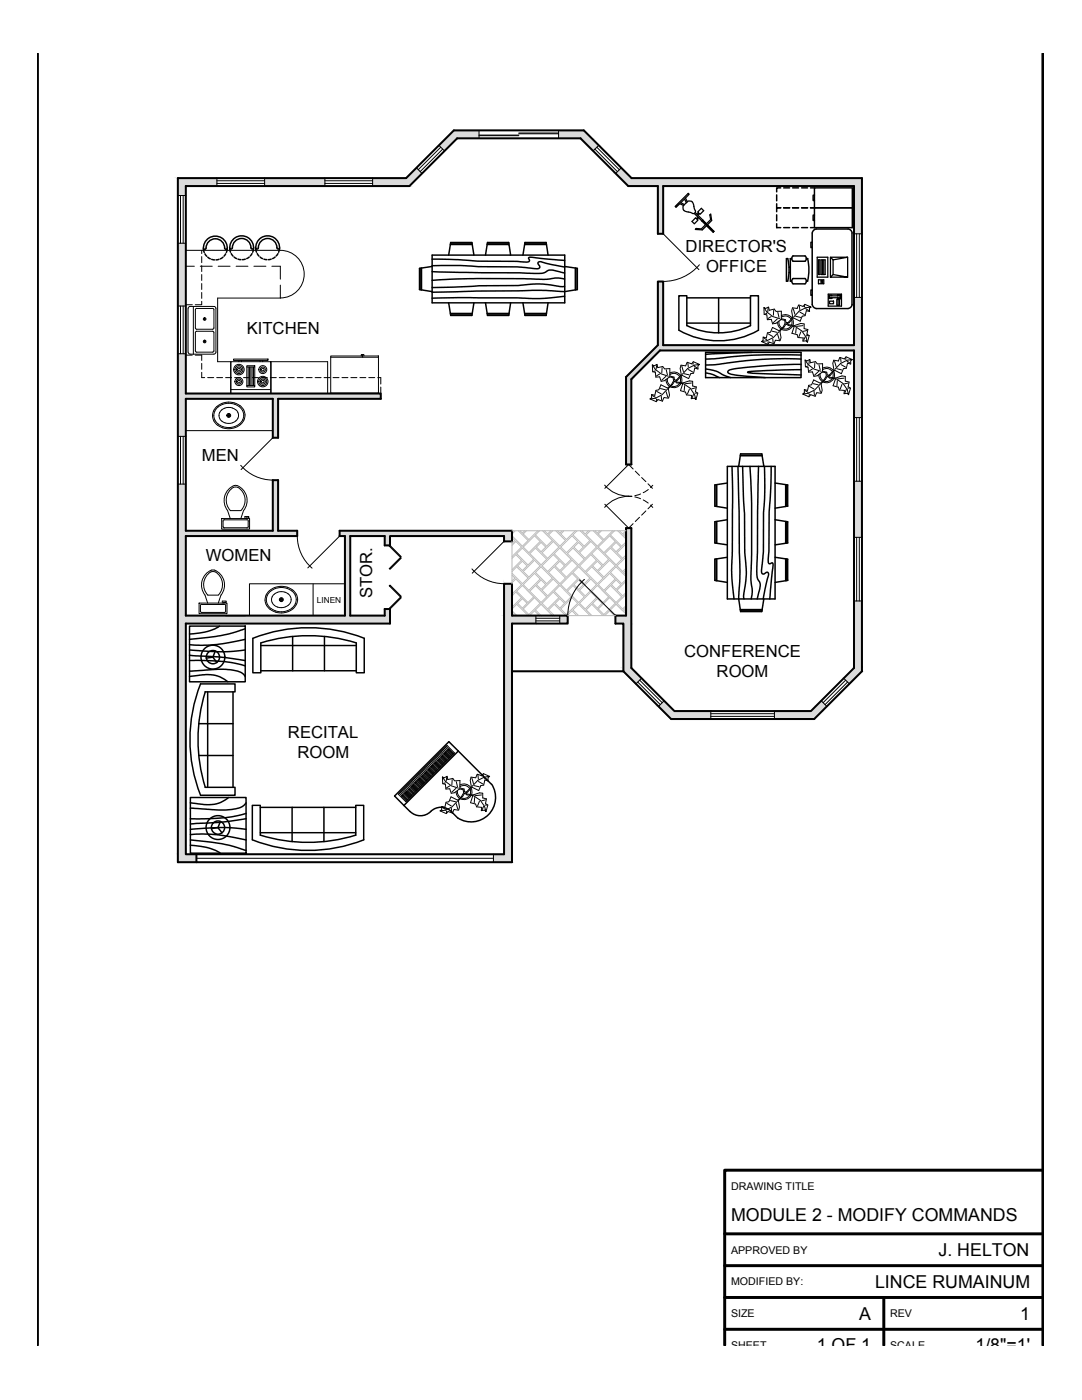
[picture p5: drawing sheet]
<svg xmlns="http://www.w3.org/2000/svg" width="216mm" height="279mm" viewBox="0 0 216 279" stroke-linecap="round" stroke-linejoin="round" font-family="sans-serif">
<defs><g id="words">
<g font-size="3.5">
<text x="145.9" y="243.7">MODULE 2 - MODIFY COMMANDS</text>
<text x="187.3" y="250.7">J. HELTON</text>
<text x="174.6" y="257">LINCE RUMAINUM</text>
<text x="171.4" y="263.4">A</text>
<text x="203.6" y="263.4">1</text>
<text x="163" y="269.7">1 OF 1</text>
<text x="194.6" y="269.7">1/8&quot;=1'</text>
</g>
<g font-size="3.3">
<text x="136.8" y="50.2">DIRECTOR'S</text>
<text x="140.9" y="54.2">OFFICE</text>
<text x="49.2" y="66.7">KITCHEN</text>
<text x="40.3" y="92">MEN</text>
<text x="41.1" y="112">WOMEN</text>
<text x="74.3" y="119.3" transform="rotate(-90 74.3 119.3)">STOR.</text>
<text x="136.5" y="131.2">CONFERENCE</text>
<text x="143" y="135.2">ROOM</text>
<text x="57.5" y="147.2">RECITAL</text>
<text x="59.4" y="151.3">ROOM</text>
</g>
<g font-size="2.1">
<text x="145.9" y="237.5">DRAWING TITLE</text>
<text x="145.9" y="250.2">APPROVED BY</text>
<text x="145.9" y="256.5">MODIFIED BY:</text>
<text x="145.9" y="262.9">SIZE</text>
<text x="177.6" y="262.9">REV</text>
<text x="145.9" y="269.2">SHEET</text>
<text x="177.6" y="269.2">SCALE</text>
</g>
<text font-size="1.7" x="63.2" y="120.4">LINEN</text>
</g></defs>
<!-- layer: walls-pattern -->
<g fill="#dbdbdb" stroke="#dbdbdb" stroke-width=".2">
<path d="M87.6 29h2.2l-1.1 1.1z"/>
<path d="M115.8 27.6h2.3l1.4 1.4z"/>
<path d="M83.1 33.5l1.1 1.1h-2.2z"/>
<path d="M124 33.5l1.1 1.1h-2.3z"/>
<path d="M125.8 135.4h2.2l-1.1 1.1z"/>
<path d="M169.7 134h2.3l-1.4 1.4z"/>
<path d="M132.5 139.9l1.1 1.1h-2.2z"/>
<path d="M163.9 139.9l1.1 1.1h-2.3z"/>
<path d="M111.5 26l6.6 1.6-1.6-1.6zM111.5 26l6.6 1.6h-6.6z"/>
<path d="M90.6 26l5 1.6v-1.6zM90.6 26l5 1.6h-6.6z"/>
<path d="M115.8 27.6l1.4 1.4h2.3zM117.2 29h2.3l-1.2 1.1z"/>
<path d="M89 27.6l.8 1.4 1.4-1.4zM89 27.6l.8 1.4h-2.2z"/>
<path d="M122.8 34.6l3.2 .9-.9-.9zM122.8 34.6l3.2 .9h-2.2z"/>
<path d="M82 34.6l1.3 .9 .9-.9zM82 34.6l1.3 .9h-2.3z"/>
<path d="M123.8 35.5l48.2 1.6v-1.6zM123.8 35.5l48.2 1.6h-46.6z"/>
<path d="M74.4 35.5l7.3 1.6 1.6-1.6zM74.4 35.5l7.3 1.6h-7.3z"/>
<path d="M52.8 35.5l12 1.6v-1.6zM52.8 35.5l12 1.6h-12z"/>
<path d="M35.5 35.5l7.8 1.6v-1.6zM35.5 35.5l7.8 1.6h-7.8z"/>
<path d="M35.5 37.1l1.6 1.9v-1.9zM35.5 37.1l1.6 1.9h-1.6z"/>
<path d="M170.4 37.1l1.6 9.6v-9.6zM170.4 37.1l1.6 9.6h-1.6z"/>
<path d="M131.3 37.1l1 9.6v-9.6zM131.3 37.1l1 9.6h-1z"/>
<path d="M35.5 48.5l1.6 12.6v-12.6zM35.5 48.5l1.6 12.6h-1.6z"/>
<path d="M170.4 59.4l1.6 9.5v-9.5zM170.4 59.4l1.6 9.5h-1.6z"/>
<path d="M131.3 56.2l1 12.7v-12.7zM131.3 56.2l1 12.7h-1z"/>
<path d="M131.3 68.9l40.7 1v-1zM131.3 68.9l40.7 1h-41.8z"/>
<path d="M130.2 69.9l-3.8 5.3 5.3-5.3zM130.2 69.9l-3.8 5.3h-1.5z"/>
<path d="M124.9 75.2l1.1 .5 .4-.5zM124.9 75.2l1.1 .5h-1.1z"/>
<path d="M35.5 70.6l1.6 7.9v-7.9zM35.5 70.6l1.6 7.9h-1.6z"/>
<path d="M35.5 78.5l40.5 1.1v-1.1zM35.5 78.5l40.5 1.1h-40.5z"/>
<path d="M170.4 69.9l1.6 13.4v-13.4zM170.4 69.9l1.6 13.4h-1.6z"/>
<path d="M35.5 79.6l1.6 7.5v-7.5zM35.5 79.6l1.6 7.5h-1.6z"/>
<path d="M54.4 79.6l1.1 7.8v-7.8zM54.4 79.6l1.1 7.8h-1.1z"/>
<path d="M124.9 75.7l1.1 17v-17zM124.9 75.7l1.1 17h-1.1z"/>
<path d="M54.4 95.8l1.1 10.1v-10.1zM54.4 95.8l1.1 10.1h-1.1z"/>
<path d="M35.5 96.6l1.6 9.3v-9.3zM35.5 96.6l1.6 9.3h-1.6z"/>
<path d="M67.8 105.9l34.4 1.1v-1.1zM67.8 105.9l34.4 1.1h-34.4z"/>
<path d="M35.5 105.9l23.8 1.1v-1.1zM35.5 105.9l23.8 1.1h-23.8z"/>
<path d="M170.4 96l1.6 11.2v-11.2zM170.4 96l1.6 11.2h-1.6z"/>
<path d="M100.6 107l1.6 1v-1zM100.6 107l1.6 1h-1.6z"/>
<path d="M76.8 107l1 1.8v-1.8zM76.8 107l1 1.8h-1z"/>
<path d="M124.9 105.4l1.1 17.5v-17.5zM124.9 105.4l1.1 17.5h-1.1z"/>
<path d="M100.6 116.5l1.6 6.4v-6.4zM100.6 116.5l1.6 6.4h-1.6z"/>
<path d="M76.8 121.5l1 1.4v-1.4zM76.8 121.5l1 1.4h-1z"/>
<path d="M68.8 107l1.1 15.9v-15.9zM68.8 107l1.1 15.9h-1.1z"/>
<path d="M35.5 107l1.6 15.9v-15.9zM35.5 107l1.6 15.9h-1.6z"/>
<path d="M122.8 122.9l3.2 1.5v-1.5zM122.8 122.9l3.2 1.5h-3.2z"/>
<path d="M111.7 122.9l1.6 1.5v-1.5zM111.7 122.9l1.6 1.5h-1.6z"/>
<path d="M100.6 122.9l6.3 1.5v-1.5zM100.6 122.9l6.3 1.5h-6.3z"/>
<path d="M35.5 122.9l42.3 1.5v-1.5zM35.5 122.9l42.3 1.5h-42.3z"/>
<path d="M170.4 119.9l1.6 13.4v-13.4zM170.4 119.9l1.6 13.4h-1.6z"/>
<path d="M124.4 124.4l1.6 8.9v-8.9zM124.4 124.4l1.6 8.9h-1.6z"/>
<path d="M170.4 133.3l1.6 .7v-.7zM169.7 134l.7-.7 1.6 .7z"/>
<path d="M124.4 133.3l2.2 .7-.6-.7zM124.4 133.3l2.2 .7h-2.2z"/>
<path d="M169.7 134l-1.3 1.4h2.2zM168.4 135.4h2.2l-1.1 1.1z"/>
<path d="M124.4 134l3.6 1.4-1.4-1.4zM124.4 134l3.6 1.4h-2.2z"/>
<path d="M162.7 141l1.4 .9 .9-.9zM162.7 141l1.4 .9h-2.3z"/>
<path d="M131.4 141l3.2 .9-1-.9zM131.4 141l3.2 .9h-2.3z"/>
<path d="M154.5 141.9l8 1.6 1.6-1.6zM154.5 141.9l8 1.6h-8z"/>
<path d="M132.3 141.9l9.5 1.6v-1.6zM132.3 141.9l9.5 1.6h-7.9z"/>
<path d="M100.6 124.4l1.6 46.1v-46.1zM100.6 124.4l1.6 46.1h-1.6z"/>
<path d="M35.5 124.4l1.6 46.1v-46.1zM35.5 124.4l1.6 46.1h-1.6z"/>
<path d="M98.5 170.5l3.7 1.6v-1.6zM98.5 170.5l3.7 1.6h-3.7z"/>
<path d="M35.5 170.5l3.7 1.6v-1.6zM35.5 170.5l3.7 1.6h-3.7z"/>
</g>
<!-- layer: WALLS -->
<path d="M35.5 35.5h45.5l9.6-9.5h25.9l9.5 9.5h46v98.5l-9.5 9.5h-28.6l-9.5-9.5v-9.6h-1.6v-1.5h2.1v-17.5h1.1v27.9l8.6 8.6h27.2l8.6-8.6v-63.4h-38.7l-5.7 5.8v17h-1.1v-17.5l6.4-6.3v-12.7h1v12.7h38.1v-31.8h-38.1v9.6h-1v-9.6h-5.9l-9.6-9.5h-24.6l-9.5 9.5h-44.6v41.4h38.9v1.1h-20.5v7.8h-1.1v-7.8h-17.3v26.3h17.3v-10.1h1.1v10.1h3.8v1.1h-22.2v15.9h31.7v-15.9h-1v-1.1h34.4v2.1h-1.6v-1h-22.8v1.8h-1v-1.8h-6.9v15.9h6.9v-1.4h1v2.9h-40.7v46.1h63.5v-54h1.6v6.4h11.1v1.5h-11.1v47.7h-66.7zM102.2 134h22.2M39.2 170.5v1.6" fill="none" stroke="#000" stroke-width=".4"/>
<!-- layer: TILE -->
<g fill="none" stroke="#bababa" stroke-width=".2">
<path d="M102.2 108.8l.7-.7 1.1 1.1-1.8 1.9M102.2 114.1l.9-1 2.3 2.3-1.2 1.1-2-2.1M102.2 116.3l.7-.7 1.1 1.1-1.8 1.9M102.2 107.3l.5 .6-.5 .5M102.2 114.8l.5 .6-.5 .5M102.2 111.4l.7-.7 1.1 1.1-1.8 1.9M102.2 118.9l.7-.7 1.1 1.1-1.8 1.9M102.2 105.9h22.7M102.2 108v8.5M102.4 105.9l-.2 .3M102.8 105.9l-.6 .7M103.1 110.5l1.1-1.1 2.3 2.2-1.1 1.1z"/>
<path d="M103.1 118l1.1-1.2 2.3 2.3-1.1 1.1zM103.3 112.9l.9-.9 1 .9-1 1zM103.4 105.9l2 2-1.2 1.1-2-2.1M103.8 105.9l.4 .5 .5-.5M104.4 109.2l2.3-2.3 1.1 1.2-2.3 2.2zM104.4 116.7l2.3-2.3 1.1 1.2-2.3 2.2zM105 105.9l-.6 .7 1.1 1.1 1.8-1.8M105.7 110.5l1.1-1.1 2.3 2.2-1.1 1.1zM106.7 111.8l1.1 1.1-2.3 2.3-1.1-1.1zM106.7 119.3l1.1 1.1-2.3 2.2-1.1-1.1zM106.8 116.8l2.3 2.3-1.1 1.1-2.3-2.2zM106.8 114.2l1.2-1.1 2.2 2.3-1.1 1.1z"/>
<path d="M107 109.2l1-.9 .9 .9-.9 .9zM107.7 105.9l-.9 .9 2.3 2.2 1.1-1.1-1.9-2M108 115.7l.9 1-.9 .9-1-.9zM108.2 110.3l2.2-2.2 1.1 1.1-2.2 2.2zM108.2 117.8l2.2-2.2 1.1 1.1-2.2 2.2zM108.2 112.9l2.2-2.2 1.1 1.1-2.2 2.3zM108.6 105.9l.7 .7 .6-.7M109.5 114.2l1.1-1.1 2.2 2.3-1.1 1.1zM110.3 105.9l-.8 .9 2.2 2.2 1.1-1.1-1.9-2M110.4 118.2l1.1 1.1-2.2 2.2-1.1-1.1zM110.6 110.5l1.1-1.1 2.3 2.2-1.2 1.1zM110.8 112.9l.9-.9 .9 .9-.9 1z"/>
<path d="M111.3 105.9l.4 .5 .5-.5M111.7 116.8l2.3 2.3-1.2 1.1-2.2-2.2zM111.9 109.2l2.2-2.3 1.2 1.2-2.3 2.2zM111.9 116.7l2.2-2.3 1.2 1.2-2.3 2.2zM112.5 105.9l-.6 .7 1.1 1.1 1.8-1.8M113.2 110.5l1.1-1.1 2.3 2.2-1.1 1.1zM114.1 111.8l1.2 1.1-2.3 2.3-1.1-1.1zM114.3 116.8l2.3 2.3-1.1 1.1-2.3-2.2zM114.3 114.2l1.2-1.1 2.2 2.3-1.1 1.1zM114.5 109.2l1-.9 .9 .9-.9 .9zM115.2 105.9l-.9 .9 2.3 2.2 1.1-1.1-1.9-2M115.5 115.7l.9 1-.9 .9-1-.9z"/>
<path d="M115.6 110.3l2.3-2.2 1.1 1.1-2.2 2.2zM115.6 117.8l2.3-2.2 1.1 1.1-2.2 2.2zM116.1 105.9l.7 .7 .6-.7M117 114.2l1.1-1.1 2.2 2.3-1.1 1.1zM117.8 105.9l-.8 .9 2.2 2.2 1.1-1.1-1.9-2M117.9 110.7l1.1 1.1-2.2 2.3-1.2-1.2zM117.9 118.2l1.1 1.1-2.2 2.2-1.2-1.1zM118.1 110.5l1.1-1.1 2.2 2.2-1.1 1.1zM118.3 112.9l.9-.9 .9 .9-.9 1zM118.7 105.9l.5 .5 .4-.5M119.2 116.8l2.2 2.3-1.1 1.1-2.2-2.2zM119.4 114.1l2.2-2.3 1.2 1.1-2.3 2.3z"/>
<path d="M119.4 109.2l2.2-2.3 1.2 1.2-2.3 2.2zM119.4 116.7l2.2-2.3 1.2 1.2-2.3 2.2zM120 105.9l-.6 .7 1.1 1.1 1.8-1.8M120.7 110.5l1.1-1.1 2.3 2.2-1.2 1.1zM121.8 116.8l2.3 2.3-1.2 1.1-2.2-2.2zM122 109.2l.9-.9 1 .9-1 .9zM122.6 105.9l-.8 .9 2.3 2.2 .8-.9M122.9 115.7l1 1-1 .9-.9-.9zM123.2 105.9l1.7 1.7M123.6 105.9l.6 .7 .7-.7M124.9 108.5l-1.8 1.8 1.1 1.1 .7-.6M124.9 116l-1.8 1.8 1.1 1.1 .7-.7"/>
<path d="M124.9 115.1l-2-2-1.1 1.1 2.3 2.3 .8-.9M124.9 106.3l-.5 .5 .5 .4M124.9 113.8l-.5 .4 .5 .5M124.9 111.2l-1.8 1.7 1.1 1.2 .7-.7M124.9 118.6l-1.8 1.8 1.1 1.1 .7-.6M102.2 121.5l.9-.9 2.2 2.3M102.2 122.3l.5 .6M102.2 121.9l.9 1M103.3 120.4l.9-.9 1 .9-1 1zM105.7 122.9l1-1 .9 1M108 122.9l-1.2-1.2 1.2-1.1 2.2 2.3M110.6 122.9l-1.1-1.2 1.1-1.1 2.2 2.3"/>
<path d="M110.8 120.4l.9-.9 .9 .9-.9 1zM111.9 121.5l2.2-2.2 1.2 1.1-2.3 2.2zM113.2 122.9l.9-1 1 1M113.3 122.9h9.5M115.5 122.9l-1.2-1.2 1.2-1.1 2.2 2.3M118.1 122.9l-1.1-1.2 1.1-1.1 2.2 2.3M118.3 120.4l.9-.9 .9 .9-.9 1zM119.4 121.5l2.2-2.2 1.2 1.1-2.3 2.2zM120.7 122.9l.9-1 1 1M124.9 121.2l-.5 .5 .5 .5M124.9 122.6l-2-2-1.1 1.1 1.2 1.2"/>
</g>
<!-- layer: WINDOWS -->
<g fill="none" stroke="#000" stroke-width=".2">
<path d="M35.5 39h1.6M36 39v9.5M36.5 39v9.5M43.3 36.1h9.5M43.3 36.6h9.5M43.3 35.5v1.6M52.8 35.5v1.6M64.8 36.1h9.6M64.8 36.6h9.6M64.8 35.5v1.6M74.4 35.5v1.6M83.1 33.5l1.1 1.1"/>
<path d="M87.6 29l1.1 1.1M87.9 29.4l-4.4 4.5M88.3 29.8l-4.5 4.5M118.7 29.8l4.5 4.5M119.1 29.4l4.5 4.5M119.5 29l-1.2 1.1M124 33.5l-1.2 1.1M35.5 48.5h1.6M170.4 59.4h1.6M170.4 46.7h1.6M170.9 46.7v12.7M171.5 46.7v12.7"/>
<path d="M35.5 70.6h1.6M35.5 61.1h1.6M36 61.1v9.5M36.5 61.1v9.5M35.5 87.1h1.6M35.5 96.6h1.6M36 87.1v9.5M36.5 87.1v9.5M170.4 96h1.6M170.4 83.3h1.6M170.9 83.3v12.7M171.5 83.3v12.7"/>
<path d="M170.4 107.2h1.6M170.4 119.9h1.6M170.9 107.2v12.7M171.5 107.2v12.7M106.9 123.9h4.8M106.9 123.4h4.8M106.9 122.9v1.5M111.7 122.9v1.5M127.3 136.1l4.5 4.5M127.6 135.7l4.5 4.5M128 135.4l-1.1 1.1M132.5 139.9l-1.1 1.1"/>
<path d="M163.9 139.9l1.1 1.1M168.4 135.4l1.1 1.1M168.7 135.7l-4.5 4.5M169.1 136.1l-4.5 4.5M141.8 142.4h12.7M141.8 143h12.7M141.8 141.9v1.6M154.5 141.9v1.6M39.2 171.3h59.3M98.5 170.5v1.6"/>
</g>
<!-- layer: FURNITURE -->
<g fill="none" stroke="#000" stroke-width=".3">
<path d="M155 38.9v1.2M155.8 37.5h-.8v.8M156.4 37.5h1.2M158.2 37.5h1.1M159.9 37.5h1.2M161.7 37.5h.8M162.5 39h-.2v1h.2M40.6 49.5l.1 .2 .4-.1a1.89 1.89 0 0 1 1.9-1.9 1.89 1.89 0 0 1 1.9 1.9l.3 .1 .2-.2M40.8 50.4a2.37 2.37 0 0 1 2.2-3.3 2.37 2.37 0 0 1 2.2 3.3M40.9 50.7l.3 .4M41.5 51.3l.5 .4M42.2 51.8l.6 .1"/>
<path d="M43.7 51.8l-.6 .1M44.5 51.3l-.5 .4M45 50.7l-.3 .4M45.8 49.7l.2 .6M45.8 49.4l.2 .3 .3-.1a1.89 1.89 0 0 1 1.9-2 1.89 1.89 0 0 1 1.9 2l.4 .1 .1-.3M45.9 49.7a2.38 2.38 0 0 1 2.3-2.6 2.38 2.38 0 0 1 2.4 2.6M46.1 50.6l.4 .5M46.7 51.3l.5 .3M47.5 51.7l.6 .1M49 51.7l-.6 .1M49.7 51.3l-.5 .3M50.3 50.6l-.4 .5"/>
<path d="M50.6 49.7l-.2 .6M51 49.7l.2 .6M51 49.4l.2 .3 .3-.1a1.89 1.89 0 0 1 1.9-2 1.89 1.89 0 0 1 1.9 2l.4 .1 .1-.3M51 49.7a2.38 2.38 0 0 1 2.4-2.6 2.38 2.38 0 0 1 2.4 2.6M51.3 50.6l.4 .5M51.9 51.3l.5 .3M52.7 51.7l.5 .1M54.1 51.7l-.6 .1M54.9 51.3l-.5 .3M55.5 50.6l-.4 .5M55.8 49.7l-.2 .6M83.7 53.6l.3-.1v4.3h-.3z"/>
<path d="M86.2 54.2l19 .3a7.2 7.2 0 0 0 3.7-.2 1.85 1.85 0 0 1 2.1-.2l1.7 .4M86.2 53h5.7l3.5 .2 7.9 .1 1.8 .1a4.6 4.6 0 0 0 2.5 .1 .83 .83 0 0 0-.3-1 .62 .62 0 0 1 1.1-.1l4.3 .9M86.2 51.7l5.3 .1 3.8 .3 7.9 .1 1.8 .1a.42 .42 0 0 0 .5 0 .42 .42 0 0 0 .1-.5 .28 .28 0 0 1-.1-.4 .28 .28 0 0 1 .4-.1l6.8 .7M86.2 50.9h26.5v9.5h-26.5zM86.2 53.2l-2.1 .3v4.4l2.1 .3M89.5 50.9l.4-2.1h4.3l.4 2.1M89.9 48.4h4.3v.3h-4.3zM96.9 50.9l.3-2.1h4.4l.3 2.1M97.3 48.4h4.2l.1 .3h-4.4zM104.3 50.9l.4-2.1h4.3l.4 2.1M104.7 48.4h4.3v.3h-4.3zM112.7 59.1a39.5 39.5 0 0 1-9.5 .3l-17 .1"/>
<path d="M112.7 53.2l2.1 .3v4.4l-2.1 .3-6.3-.3-20.2 .4M112.7 57.1l-.8 .1-2.5-.4-2.5-.1-3.5 .3h-7.8l-9.4 .4M112.7 55.7l-1.2-.2h-1.1a18.1 18.1 0 0 1-5.5 .1h-11.2l-7.5 .4M114.9 53.5l.3 .1v4.2h-.3zM137 59.4h12.7M143.4 59.4v7M155 40.7v.8h.8h-.8v.8M155 42.9v1.2M155 44.6v.8h.8M156.4 41.5h1.2M156.4 45.4h1.2M157.2 51.6h-.3v4.5h.3"/>
<path d="M157.2 51.6l.2 1.9-.2 2.6M157.4 54.4h.3M157.4 53.3h.3M158 51.6h-.3v4.5h.3M158.2 41.5h1.1M158.2 45.4h1.1M158.2 51.1h2.4l.3 .3v.4l-.3 .3h-2.4l-.2-.5zM158.2 56.6h2.4M158.2 56.6l-.2-.5 .2-.5h2.4l.3 .5-.3 .5M159.9 41.5h1.2M159.9 45.4h1.2M160.9 56.1h.3"/>
<path d="M160.9 51.6h.3M161.1 51.6l.3 1.9-.3 2.6M161.7 41.5h8.4h-7.6v3.9M162.1 57.9h-.3v1h.3M162.1 48.4h-.3v1h.3M162.5 41.5v-4h7.6v7.9h-8.4M162.5 42.9h-.2v1.1h.2M169.2 45.7h-6.3a.94 .94 0 0 0-.8 .8v14.3M169.2 45.7a.94 .94 0 0 1 .8 .8M170 46.5v14.3M89.5 60.4l.4 2.2h4.3l.4-2.2M89.9 62.7h4.3v.3h-4.3z"/>
<path d="M96.9 60.4l.3 2.2h4.4l.3-2.2M97.2 62.7h4.4l-.1 .3h-4.2zM104.3 60.4l.4 2.2h4.3l.4-2.2M104.7 62.7h4.3v.3h-4.3zM135.5 65.9a15.9 15.9 0 0 0 15.8 0v-6.9h-1.6v6a14.7 14.7 0 0 1-12.6 0l-.1-6h-1.5v6.9M137 64.5h12.7M140.8 70.3h19v5.1h-19zM140.8 73.6a7.8 7.8 0 0 1 3.8 1.4l1.2 .4M140.8 74.4l1.5 .4 1.3 .6M150 70.3l-9.2 .4M159.8 70.9a93.6 93.6 0 0 0-14.2 .4l-4.8 .4M159.8 71.7a98.3 98.3 0 0 0-17.7 1.1h-1.3"/>
<path d="M159.8 73.8l-6.6 .1-4 .4 1 .2 9.6 .3M159.8 72.7a68.9 68.9 0 0 0-14.2 1.1 .4 .4 0 0 0-.4 .5 .4 .4 0 0 0 .5 .3l1.7 .3 5.3 .5M162.1 60.8a.94 .94 0 0 0 .8 .8h6.3M170 60.8a.94 .94 0 0 1-.8 .8M142.6 96.8l.3-.1v4.4l-.3-.1zM145.1 93.1h9.6v26.4h-9.6zM145.1 96.4l-2.1 .3v4.4l2.1 .3M146.1 93.1l.1 5-.1 12.8a34.1 34.1 0 0 0 .4 8.6M147.2 93.1l.5 20.6-.3 5.8 .3 2.2h4.4l.3-2.2M147.4 93.1l.3-2.1h4.4l.3 2.1M147.8 90.6h4.2l.1 .2h-4.4zM148.2 93.1l.4 9.3v7.8l.2 2.3a29.8 29.8 0 0 1-.4 6.7l.1 .3"/>
<path d="M149.6 93.1l.4 7.5-.1 12.5a19.7 19.7 0 0 0 .2 4.9l-.2 1.5M151.4 93.1l-.3 19a8.9 8.9 0 0 0 .1 3.6 2.05 2.05 0 0 1 .3 2.4l-.4 1.4M152.5 93.1l.1 4.6-.2 4.6-.1 7.8-.1 1.9a4.5 4.5 0 0 0-.1 2.5 .75 .75 0 0 0 .9-.3 .51 .51 0 0 1 .4 .4 .51 .51 0 0 1-.1 .5l-1 4.4M153.9 93.1l-.1 3.5-.3 5.6-.1 7.8-.1 2a.42 .42 0 0 0 .2 .5 .42 .42 0 0 0 .5-.2 .67 .67 0 0 1 .2 1l-.6 6.2M154.7 96.4l2.1 .3v4.4l-2.1 .3M156.9 96.7l.3 .1v4.2l-.3 .1zM142.6 104.1h.3v4.3h-.3zM142.6 111.6h.3v4.3l-.3-.1zM145.1 103.7l-2.1 .4v4.3l2.1 .3M145.1 111.2l-2.1 .3v4.4l2.1 .3M154.7 103.7l2.1 .4v4.3l-2.1 .3M154.7 111.2l2.1 .3v4.4l-2.1 .3"/>
<path d="M156.9 104.1h.3v4.3h-.3zM156.9 111.6h.3v4.2l-.3 .1zM37.8 135l1.2-.1a7.3 7.3 0 0 1 6.5 1.2M37.8 125h11.1v11.1h-11.1zM37.8 130.8l2.6 .1a53 53 0 0 1 8.5 .9M37.8 129.7a42.8 42.8 0 0 0 11.1 0M37.8 131.8h1.9a35.2 35.2 0 0 1 9.2 1.1M37.8 133.9l2.5-.1a17.9 17.9 0 0 1 7.7 .3l.9 .9M40.9 138.1h6v-1.6h-6.9a30.2 30.2 0 0 0 0 22.2M41 138.1a32.1 32.1 0 0 0 0 19M41.4 138.1v19M42.5 131.2l.8 1"/>
<path d="M43 129.9l-.5 1.3-1.3 .1M43.8 125l-.5 .3a10.2 10.2 0 0 1-4 1.1l-1.5 .1M46.5 138.1v19M48.9 127.6a34.4 34.4 0 0 1-7.8 1.2l-3.3-.1M48.9 125.5l-1.2 .4a27.9 27.9 0 0 1-7.2 1.4l-2.7 .3M50.5 127.4v6.9h1.5l.1-6a31.9 31.9 0 0 1 19 0v6h1.6v-6.9a30.2 30.2 0 0 0-22.2 0M52 128.8h19.1M52 133.9h19.1M58.4 127v6.9M64.7 127v6.9M152.1 121.8h-4.4l.1 .3h4.2l.1-.3M38 159.2h11.1v11.1h-11.1z"/>
<path d="M39.7 150.8h6.8M39.7 144.4h6.8M40.9 157.1h6v1.6h-6.9M45.6 159.2a6.9 6.9 0 0 1-6.1 1.2l-1.5-.2M91.5 149.9l-1.9-1.9-10.9 10.9 1.9 1.8M91.5 149.9l-10.9 10.8M91.5 149.9l6.6 6.6M98.1 156.5a4.9 4.9 0 0 1-.6 6.1 4.9 4.9 0 0 1-6.1 .7M38 165.5a42.8 42.8 0 0 1 11.1 0M38 166.6l2.5-.2a33.8 33.8 0 0 1 7.4 1l1.2 .2M38 167.6l1.4 .2a35.5 35.5 0 0 1 7.7 1.3l2 .6M38 168.7a13.6 13.6 0 0 1 5 1l1 .6"/>
<path d="M43.5 165.2l.8 1M44 163.9l-.5 1.3-1.3 .2M49.1 163.4a79.2 79.2 0 0 1-10.4 1l-.7 .1M49.1 162.3a37.5 37.5 0 0 1-10.2 1.1h-.9M49.1 160.2a3.7 3.7 0 0 1-3.1 1.4l-2.4 .1-5.6-.4M51.9 166.7v-6h-1.6l.1 6.9a30.2 30.2 0 0 0 22.2 0v-6.9h-1.6v6M51.9 166.2h19.1M51.9 161.1h19.1M51.9 166.7a32.1 32.1 0 0 0 19.1 0M58.3 161.1v6.9M64.6 161.1v6.9M80.6 160.7l1.2 1.3"/>
<path d="M81.8 161.9a2.91 2.91 0 0 0 4.1 0M85.9 162a2.91 2.91 0 0 1 4.2 .1M90 162l1.3 1.3"/>
<circle cx="42.5" cy="131.1" r="2.38"/>
<circle cx="42.5" cy="131.1" r="1.32"/>
<circle cx="43.5" cy="165.2" r="2.38"/>
<circle cx="43.5" cy="165.2" r="1.32"/>
</g>
<g fill="none" stroke="#000" stroke-width=".2">
<path d="M79.7 158.3l.5 .6M79.9 158.1l.5 .6M80 157.9l1.5 1.5M80 157.9l-.1 .2M80.2 157.7l-.2 .2M80.2 158.9l1 .9M80.2 157.7l.6 .6M80.2 158.9l.9 1M80.4 158.7l.9 1M80.4 157.6l.6 .5M80.4 157.6l-.2 .1M80.4 158.7l1 .9"/>
<path d="M80.6 157.4l.5 .5M80.7 158.4l.1-.1 1 .9M80.7 158.4l1 .9M80.8 157.2l1.5 1.5M81 157l-.6 .6M81 158.1l1 .9M81 157l.5 .6M81 158.1l.9 1M81.1 157.9l.9 1M81.1 156.8l.6 .6M81.1 156.8l-.1 .2M81.1 157.9l1 .9"/>
<path d="M81.3 156.6l-.2 .2M81.3 156.6l1.5 1.5M81.5 157.6l.9 .9M81.5 156.4l.6 .6M81.5 156.4l-.2 .2M81.5 157.6l1 .9M81.7 156.3l.6 .5M81.9 156.1l.6 .5M82.1 155.9l-.6 .5M82.1 157l1 .9M82.1 155.9l1.5 1.5M82.1 157l.9 1"/>
<path d="M82.3 156.8l.9 1M82.3 155.7l.5 .6M82.3 155.7l-.2 .2M82.3 156.8l1 .9M82.5 155.5l-.2 .2M82.5 155.5l.5 .6M82.5 156.6l1 .9M82.5 156.6l.8 1M82.6 155.3l1.6 1.5M82.6 155.3l-.1 .2M82.7 158.3l-.9-1-.1 .1 .9 1M82.8 155.1l.6 .6"/>
<path d="M82.9 156.2l-.1 .1 .9 .9M82.9 156.2l.9 .9M83 156.1l.1-.1 .9 1M83 156.1l.9 .9M83 154.9l.6 .6M83.2 154.8l.6 .5M83.4 154.6l-.8 .7M83.4 155.7l1 .9M83.4 154.6l1.5 1.5M83.4 155.7l.9 1M83.6 154.4l.6 .5M83.6 154.4l-.2 .2"/>
<path d="M83.6 155.5l1 .9M83.6 155.5l.9 1M83.8 155.3l.9 1M83.8 154.2l.5 .6M83.8 154.2l-.2 .2M83.8 155.3l1 .9M84 154l1.5 1.5M84.2 153.8l.5 .6M84.3 154.8l1 .8M84.3 153.6l.6 .6M84.3 154.8l.9 .9M84.5 153.4l-.7 .8"/>
<path d="M84.5 153.4l.6 .6M84.7 153.3l1.5 1.5M84.7 153.3l-.2 .1M84.7 154.4l1 .9M84.7 154.4l.9 1M84.9 153.1l-.2 .2M84.9 154.2l.9 1M84.9 153.1l.6 .5M84.9 154.2l1 .9M85.1 154l.9 1M85.1 152.9l.6 .5M85.1 152.9l-.2 .2"/>
<path d="M85.1 154l1 .9M85.1 155.8l-.9-.9-.1 .1 .9 .9M85.3 152.7l1.5 1.5M85.5 152.5l.5 .6M85.7 152.3l-.6 .6M85.7 153.4l.9 .9M85.7 152.3l.5 .6M85.7 153.4l.8 1M85.8 152.1l.6 .6M85.8 152.1l-.1 .2M86 151.9l-.2 .2M86 153.1l1 .9"/>
<path d="M86 151.9l1.5 1.5M86 153.1l.9 1M86.2 152.9l.9 1M86.2 151.8l.6 .5M86.2 151.8l-.2 .1M86.2 152.9l1 .9M86.4 151.6l.5 .5M86.4 154.5l-.9-.9-.1 .1 1 .9M86.6 151.4l1.5 1.5M86.8 151.2l-.6 .6M86.8 152.3l.9 .9M86.8 151.2l.5 .6"/>
<path d="M86.8 152.3l.9 1M86.9 152.1l.9 1M86.9 151l.6 .6M86.9 151l-.1 .2M86.9 152.1l1 .9M87.1 150.8l-.2 .2M87.1 150.8l.6 .6M87.3 151.8l.9 .9M87.3 150.7l1.5 1.4M87.3 150.7l-.2 .1M87.3 151.8l1 .9M87.4 153.6l-1-.9 .9 1"/>
<path d="M87.5 150.5l.6 .5M87.7 150.3l.6 .5M87.9 150.1l-.6 .6M87.9 150.1l1.5 1.5M88.1 151l.9 1M88.1 149.9l.5 .6M88.1 149.9l-.2 .2M88.1 151l1 .9M88.3 149.7l-.2 .2M88.3 149.7l.5 .6M88.3 150.8l1 .9M88.3 150.8l.8 1"/>
<path d="M88.4 149.5l.8-.7 1.5 1.5-9.7 9.7-1.5-1.5 .4-.4M88.4 149.5l-.1 .2M88.4 149.5l.6 .6M88.5 152.5l-.9-1-.1 .1 .9 1M88.6 149.3l1.5 1.5M88.7 152.3l-1-1v.1l.9 1M88.8 149.1l.6 .6M89 149l.6 .5M89 150.1l1 .9M89 150.1l.9 1M89.4 149.7l1 .9M89.4 149.7l.9 1"/>
<path d="M89.6 149.5l1 .9M89.6 149.5l.9 1M89.6 151.3l-.9-.9-.1 .1 .9 .9M89.8 151.2l-.9-1-.1 .1 .9 .9"/>
</g>
<!-- layer: eqiupment -->
<g fill="none" stroke="#000" stroke-width=".25">
<path d="M136.4 41a.81 .81 0 0 0 .1 1M137 40.5l-.4-.8-.8 .8 .8 .3M137.1 40.2a.86 .86 0 0 1 1 .1 .86 .86 0 0 1 .3 .9M137.2 40.3l-.4-.8 .7-.7-.2-.2-2.6 2.6 .2 .2 .8-.8 .7 .4M137.2 40.3l-.8 .7M138.5 41.2l.3 1-.1 .3a.52 .52 0 0 1-.8 0l-1.4-.5M138.5 42.6l1.6 1.5M138.7 42.4l2.3 2.3M138.9 45.6l1 .1 1.9-1.9-.2-.9 .2-.2 .2 1.3-.8 .9-1.1 1-1.4-.1zM139.1 42.8l.3-.3 .1 .1-.3 .3M139.3 43.4l-.3 .2M139.4 42.5l-.2-.2 .7-.7 .5 .4-.7 .8-.2-.2"/>
<path d="M139.4 43.4l-.3 .3-.3-.3-.7 .8 .4 .5 .8-.8-.2-.2M140.1 44.1l.7 .8M140.1 44.1l.7 .7M140.1 44l.8 .8M140.2 44l.7 .7M140.2 43.9l-.1 .2M141 45l1.3 1.3M141.1 44.9l1.3 1.4M141.1 44.9l1.3 1.3M141.2 44.9l1.3 1.3-.2 .1-1.3-1.3M163.1 51.3h2.1v4h-2.1zM163.3 51.9h.3v2.9h-.3z"/>
<path d="M163.3 55.8h1.1v.8h-1.1zM163.8 51.9h.8v2.9h-.8zM163.8 56h.3v.5h-.3zM163.8 56.2h.3M164.1 51.9v2.9M164.4 51.9v2.9M165.3 58.7h2.6v2.4h-2.6zM165.5 59h2.1v.4h-2.1zM165.7 51.3h3.4l-2.9 .6zM165.7 51.3v4M166 59v-.1h-.6v.7h.6v-.2M166.2 54.8l2.9 .5h-3.4z"/>
<path d="M166.2 51.9v2.9M167 59.8h.5v1.1h-.5zM167.1 59.4v.2h.7M167.2 59v-.1h.6v.7h-.6v-.2M167.2 59.8v1.1M167.8 58.8h-.7v.2M169.1 51.3v4M165.5 60.1h.8v.5h-.8zM45 122.9h4"/>
</g>
<!-- layer: PLUMBING -->
<g fill="none" stroke="#000" stroke-width=".2">
<path d="M42.7 84a3.5 3.5 0 0 0 3.3 1.5 3.5 3.5 0 0 0 2.8-2.2 2.84 2.84 0 0 0-3.2-3 2.81 2.81 0 0 0-3 3.5l.1 .2M43.3 81.4a3.3 3.3 0 0 1 5.2 .8 2.7 2.7 0 0 1-3.4 3.1 2.35 2.35 0 0 1-2.2-1.4 2.35 2.35 0 0 1 .4-2.5zM43.8 82.3a1.43 1.43 0 0 0 .5 1.8M45.4 82.9h.5M45.6 82.7v.5M46.4 81.4l.8 .5 .3 .4M46.4 81.4a2.16 2.16 0 0 0-2.6 .9M46.7 96.9a3.2 3.2 0 0 0-1.3 5M46.7 96.9h.6M47.3 96.9a3.2 3.2 0 0 1 1.3 5l-.5 1.6M47.4 82.3l.2 .6-.1 .6M47.5 83.5a2.16 2.16 0 0 1-3.2 .6"/>
<path d="M42.1 114.1a3 3 0 0 0-.6 4.7h2.1a2.89 2.89 0 0 0-.9-4.7h-.6M42.2 113.8a3.2 3.2 0 0 0-1.3 5l.5 1.6M42.2 113.8h.6M42.8 113.8a3.2 3.2 0 0 1 1.3 5l-.5 1.6M44.2 103.5h5.6v2.1h-5.6zM44.8 103.7h4.5M44.8 103.7l-.2 .1-.1 .2v1.2l.3 .2M45.4 101.9l.5 1.6M45.9 101.9h2.2M46 101.9a2.9 2.9 0 0 1 .9-4.7 2.56 2.56 0 0 1 1.9 3.3l-.7 1.4M48.9 103.5v-.4h.7v.3h-.5v.1M49.3 103.7l.2 .2v1.3l-.1 .1h-4.6"/>
<path d="M53.6 118.1a3.5 3.5 0 0 1 5.7 1 3 3 0 0 1-3.7 3.2 2.62 2.62 0 0 1-2.4-3.8zM54 118a2.13 2.13 0 0 0 0 3.4M54 118a3.3 3.3 0 0 1 4.9 .7M54.3 119.1a1.78 1.78 0 0 0 .6 1.9 1.78 1.78 0 0 0 2 .1l.6-.3 .5-.6M55.3 118.2a1.81 1.81 0 0 1 2 .2 1.81 1.81 0 0 1 .7 1.9M55.4 118.2l-.7 .4-.4 .5M55.9 119.7h.5M56.1 119.4v.6M58.9 118.7a2.54 2.54 0 0 1-2.7 3.4l-1.2-.2M39.7 120.4h5.6v2.1h-5.6zM44.4 120.4v-.4h.7v.2h-.5v.2M45 120.9v1"/>
<path d="M45 120.9l-.1-.3h-4.6l-.2 .1-.1 .2v1.2l.2 .1h4.6l.2-.3M54.1 121.4l.9 .5"/>
<circle cx="45.6" cy="82.9" r=".26"/>
<circle cx="45.6" cy="82.9" r=".39"/>
<circle cx="56.1" cy="119.7" r=".26"/>
<circle cx="56.1" cy="119.7" r=".39"/>
</g>
<!-- layer: base cabinets -->
<g fill="none" stroke="#000" stroke-width=".2">
<path d="M37.1 50h18.8M37.1 53.1h1.7M40 53.1h2.3M43.5 53.1h2.4M47.1 53.1h2.4M50.7 53.1h2.4M54.2 53.1h1.7v2.6M55.9 56.9v2.6h-12.5v12.7h2.6v6.3M55.9 50a4.8 4.8 0 0 1 4.8 4.7 4.8 4.8 0 0 1-4.8 4.8M54.1 78.5v-6.3h11.3v6.3M37.1 85.9h17.3M62.5 116.5v6.4"/>
<path d="M68.8 116.5h-19v6.4"/>
</g>
<!-- layer: DOORS -->
<g fill="none" stroke="#000" stroke-width=".2">
<path d="M95.6 27h7.9M95.6 27.1h7.9M95.6 26v1.6M103.5 26.7h8M103.5 26.6h8M111.5 26v1.6M132.3 46.7l7.2 7.1M139.6 52.8a9.5 9.5 0 0 1-7.3 3.4M48 92.9a8.5 8.5 0 0 0 6.4 2.9M54.4 87.4l-6.3 6.3M120.6 96.8a6.3 6.3 0 0 0 4.9 2.2M125.4 99l.7 .1"/>
<path d="M125.5 99a6.3 6.3 0 0 0-4.9 2.3M126.1 99h-.7M126.3 93.6l-.9-.9-4.7 4.8M126.7 99.2l1.1 .3M126.8 94l.8 .9M127.8 98.6l-1.1 .3M128 95.3l.9 .8M128.3 99.8l1 .6M129.3 96.5l.9 1M129.4 97.7l-1.1 .6M130.3 96.8l-.5 .5M59.3 107a8.5 8.5 0 0 0 3 6.4"/>
<path d="M67.8 107l-6.4 6.3M77.7 113.5l2.2-2.3 .2 .2-2.3 2.2zM77.7 116.9l.1-.1 2.3 2.2-.2 .2zM77.7 109l.1-.2 2.3 2.3-.2 .1zM94.2 113.5a8.5 8.5 0 0 0 6.4 3M100.6 108l-6.4 6.4M115.6 115.7l7.2 7.2M116.6 115.6a9.5 9.5 0 0 0-3.3 7.2M120.7 100.6l4.7 4.8 .9-.9M127.6 103.2l-.8 .9M128.9 102l-.9 .8M129.8 100.8l.5 .5"/>
<path d="M130.2 100.6l-.9 .9M77.7 121.4l2.2-2.2 .2 .1-2.3 2.2z"/>
</g>
<!-- layer: APPLIANCE -->
<g fill="none" stroke="#000" stroke-width=".2">
<path d="M37.5 61.6v8.7M37.5 61.5l.4-.3h4.8l.3 .2 .1 8.9-.2 .3-.2 .1h-4.8l-.4-.4M38.6 61.2v9.5M39 66.2l.2-.1h3.2l.2 .1 .1 3.8-.1 .2-3.4 .1-.2-.2zM39 61.7l.2-.1 3.2-.1 .2 .2 .1 3.7-.1 .3h-3.4l-.2-.1zM46.1 72.2h7.9v6.3h-7.9zM46.1 77.8h7.9M46.6 71.7h6.9v.2h-6.9zM47.7 71.9v.3M48.2 71.9v.3M49.2 73h1.6v4.2h-1.6zM49.2 73.2h1.6"/>
<path d="M49.2 76.9h1.6M49.5 73.2v3.7M49.8 73.2v3.7M50.1 73.2v3.7M50.3 73.2v3.7M50.6 73.2v3.7M51.9 71.9v.3M52.4 71.9v.3M66 71h9.5v7.5h-9.5zM66 71.3h9.5M72.1 71v-.2h.5v.2M72.3 70.8v.5"/>
<circle cx="40.8" cy="68.2" r=".14"/>
<circle cx="40.8" cy="63.7" r=".14"/>
<circle cx="40.8" cy="68.2" r=".26"/>
<circle cx="40.8" cy="63.7" r=".26"/>
<circle cx="47.7" cy="73.8" r=".26"/>
<circle cx="47.7" cy="76.2" r=".26"/>
<circle cx="47.7" cy="76.2" r=".52"/>
<circle cx="47.7" cy="73.8" r=".52"/>
<circle cx="47.7" cy="76.2" r=".79"/>
<circle cx="47.7" cy="73.8" r=".79"/>
<circle cx="47.7" cy="73.8" r="1.05"/>
<circle cx="52.4" cy="73.8" r=".26"/>
<circle cx="52.4" cy="76.2" r=".26"/>
<circle cx="52.4" cy="73.8" r=".52"/>
<circle cx="52.4" cy="76.2" r=".52"/>
<circle cx="52.4" cy="73.8" r=".79"/>
<circle cx="52.4" cy="76.2" r=".79"/>
<circle cx="52.4" cy="76.2" r="1.05"/>
</g>
<!-- layer: upper cabinets -->
<g fill="none" stroke="#000" stroke-width=".2">
<path d="M40.3 50v.6M40.3 51.2v1.2M40.3 53v1.2M40.3 54.8v1.2M40.3 56.6v1.2M40.3 58.4v1.1M37.1 70.9h1.3M37.1 60.8h1.3M39 70.9h1.3v1M40.3 60.1v.7h-1.3M40.3 74.3v1.1h.5M40.3 72.5v1.2"/>
<path d="M41.4 75.4h1.2M43.2 75.4h1.2M45 75.4h1.2M46.8 75.4h1.2M48.6 75.4h1.2M50.4 75.4h1.2M52.2 75.4h1.2M53.9 75.4h1.2M55.7 75.4h1.2M57.5 75.4h1.2M59.3 75.4h1.2M61.1 75.4h1.2"/>
<path d="M62.9 75.4h1.2M64.7 75.4h1.1M66.5 75.4h1.1M68.2 75.4h1.2M70 75.4h1.2M71.8 75.4h1.2M73.6 75.4h1.2M75.4 75.4h.6v1.3M76 77.2v1.3"/>
</g>
<!-- layer: plants -->
<g fill="none" stroke="#000" stroke-width=".2">
<path d="M130.2 72.8l.6 .9 1.1 .9 1.5 .5M130.2 78.9l.6 .4M130.8 74l-.4 .1M131 79.6v.4M131 72.9l-.1 .8M131 78.1l.9 .5M131.6 74.6l-.6 .4M131.8 77.5l1 .3M131.9 79.1l.1 .7M132.1 73.4v1M132.9 75.1l-.8 .8M132.9 75.8a1.58 1.58 0 0 0 .7 1.3"/>
<path d="M132.9 78.2l.3 1.1M132.9 73.8l.3 1M133.2 77.7l-1.1 1.1-1.3 .7-1.1 .1M133.2 75.5a1.32 1.32 0 0 0 .6 1.4M133.7 74.8a1.39 1.39 0 0 1 1.9 .3M133.7 74.5a1.62 1.62 0 0 1 2.1 .4M135.6 76.5a1.41 1.41 0 0 1-1.7 .5M135.7 75.3v1M135.9 76.5a1.62 1.62 0 0 1-2.2 .7M135.9 75.1l.2 .6-.1 .6M136.1 73.1l.3 1.1M136.1 74.7l1.1-1.2 1.3-.6 1.1-.2-1.3-.5-.3 .4-.9-.3-.3 .7-.9-.1-.2 .6 .2 1.3-.9 1-.4 .1-.1-.6-.8-.3v-1.4h-1.1l-.4-.5-1 .3-.1-.7-.6 .3-.3-.2v1.4l.6 .1 .1 1 .7-.1 .3 .9 .7-.1 1-.8 .7 .2 .1 .6-.5 .8-.7 .7-1.3-.7-.4 1-.6 .1-.2 1-.7-.2v.7l-.3 .2 1.3 .6 .3-.5 .9 .4 .3-.8 .9 .2 .2-.7-.2-1.3 1.2-1.4 .5 .3 1.1 .2-.4 1.4 1 .3 .2 .5 1 .1-.1 .7 .7-.1 .3 .2-.3-1-.9-1.2-1.3-.9"/>
<path d="M136.5 74.6l1 .2M136.6 76.9l-.1 1.1M137.3 72.5v.8M137.4 73.8l.9 .5M137.6 77.7l-.4 .9M138 76.4l-1.3 .2M138.3 72.4v.3M138.4 78.7l-.3 .7M138.5 73.1l.6 .3M138.7 78.5h.3M138.8 77.4l-.8 .2M139.6 72.7l-.3 .3v.6l-.7-.1-.2 1-.6 .1-.4 1-1.3-.7-.9 1-.4 .1 .3 .2 1.2 .2 1.3-.4 .6 .1v.9l.8 .2-.2 1 .4 .3-.3 1.2"/>
<path d="M152.4 61.4l.6 .9 1.2 .9 1.4 .4M152.4 67.5l.6 .3M153 62.6l-.4 .1M153.3 61.5l-.1 .7M153.3 68.2l-.1 .3M153.3 66.6l.9 .5M153.9 63.2l-.7 .4M154 66.1l1 .2M154.2 67.6l.1 .8M154.4 61.9l-.1 1M155.1 63.6l-.8 .8M155.2 66.7l.3 1.1"/>
<path d="M155.2 64.3a1.58 1.58 0 0 0 .6 1.4M155.2 62.3l.2 1M155.4 66.2l-1.1 1.2-1.3 .6-1.1 .2M155.4 64.1a1.32 1.32 0 0 0 .7 1.4M155.9 63.3a1.39 1.39 0 0 1 2 .4M155.9 63a1.62 1.62 0 0 1 2.2 .5M157.9 65a1.41 1.41 0 0 1-1.7 .6M158 63.9l-.1 1M158.1 65.1a1.62 1.62 0 0 1-2.1 .6M158.2 63.7l.1 .6-.1 .6M158.3 61.6l.3 1.1M158.4 63.3l1.1-1.2 1.3-.7 1-.1-1.2-.6-.4 .5-.8-.4-.3 .8-1-.2-.1 .7 .2 1.3-.9 1h-.5l-.1-.6-.8-.2v-1.5l-1.1 .1-.3-.5-1 .2-.1-.6-.6 .3-.4-.2 .1 1.3 .5 .2 .1 .9 .8-.1 .3 .9 .6-.1 1-.7 .8 .1v.7l-.4 .8-.7 .6-1.4-.7-.4 1-.6 .1-.2 1-.6-.1v.6l-.4 .3 1.3 .5 .3-.4 .9 .3 .3-.7 1 .1 .1-.6-.2-1.3 1.3-1.5 .4 .4 1.2 .1-.5 1.4 1.1 .3 .1 .6h1.1l-.1 .7 .6-.1 .3 .3-.3-1-.8-1.3-1.4-.9"/>
<path d="M158.7 63.1l1.1 .3M158.9 65.5l-.1 1M159.5 61.1l.1 .7M159.6 62.3l.9 .5M159.8 66.2l-.4 1M160.2 65l-1.3 .1M160.6 60.9l-.1 .4M160.6 71.8l.6 .9 1.2 .9 1.4 .5M160.6 77.9l.7 .4M160.6 67.3l-.2 .6M160.8 61.6l.6 .4M160.9 67h.4"/>
<path d="M161 66l-.7 .1M161.2 73l-.3 .2M161.5 72l-.1 .7M161.5 78.6v.4M161.5 77.1l.9 .5M161.8 61.3l-.3 .2v.7l-.6-.2-.3 1-.5 .1-.4 1-1.4-.7-.8 1-.5 .2 .3 .2 1.2 .2 1.3-.5 .7 .2v.9l.7 .2-.2 .9 .5 .3-.4 1.3M162.1 73.6l-.6 .4M162.3 76.6l1 .2M162.4 78.1l.1 .8M162.6 72.4l-.1 1M163.4 74.1l-.9 .8M163.4 74.8a1.58 1.58 0 0 0 .7 1.3"/>
<path d="M163.4 77.2l.3 1.1M163.4 72.8l.3 1M163.6 76.7l-1 1.1-1.4 .7-1 .1M163.7 74.5a1.32 1.32 0 0 0 .6 1.5M164.1 73.8a1.39 1.39 0 0 1 2 .4M164.1 73.5a1.62 1.62 0 0 1 2.2 .5M166.1 75.5a1.41 1.41 0 0 1-1.7 .5M166.2 74.3v1M166.4 75.6a1.62 1.62 0 0 1-2.2 .6M166.4 74.1l.1 .6-.1 .7M166.5 72.1l.3 1.1M166.6 73.7l1.1-1.1 1.3-.7 1.1-.1-1.3-.6-.3 .4-.9-.3-.3 .7-.9-.1-.2 .6 .2 1.4-.9 .9-.4 .1-.1-.6-.9-.2v-1.5h-1l-.4-.4-1 .2-.1-.7-.6 .3-.4-.2 .1 1.4 .5 .1 .1 1 .8-.1 .3 .9 .7-.1 1-.8 .7 .2 .1 .6-.5 .8-.7 .7-1.3-.7-.5 1-.5 .1-.3 1-.6-.2v.7l-.3 .2 1.2 .6 .4-.4 .9 .3 .3-.7 .9 .1 .2-.6-.2-1.4 1.2-1.4 .4 .3 1.2 .2-.5 1.4 1.1 .3 .2 .5 1 .1-.1 .7 .7-.1 .2 .3-.2-1.1-.9-1.2-1.4-.9"/>
<path d="M167 73.6l1 .2M167.1 76l-.1 1M167.7 71.5l.1 .8M167.8 72.8l.9 .5M168 76.7l-.3 .9M168.4 75.5l-1.3 .1M168.8 71.4v.4M168.9 77.7l-.3 .7M169 72.1l.6 .3M169.1 77.5h.4M169.2 76.4l-.7 .2M170.1 71.8l-.4 .2v.7l-.6-.2-.2 1-.6 .1-.4 1-1.3-.7-.9 1-.4 .1 .3 .3 1.2 .1 1.2-.4 .7 .1v1l.7 .1-.2 1 .5 .3-.4 1.3"/>
<path d="M88.3 155.1l.6 .8 1.2 .9 1.4 .5M88.9 156.2l-.4 .1M89.1 155.2l-.1 .7M89.8 156.8l-.7 .4M89.9 159.8l1 .2M90.2 155.6v1M91 157.3l-.8 .8M91 158a1.58 1.58 0 0 0 .7 1.3M91.1 156l.2 1M91.3 159.9l-1.1 1.1-1.3 .7-1.1 .1M91.3 157.8a1.32 1.32 0 0 0 .6 1.4M91.8 157a1.39 1.39 0 0 1 1.9 .4"/>
<path d="M91.8 156.7a1.62 1.62 0 0 1 2.1 .5M93.8 158.7a1.41 1.41 0 0 1-1.8 .5M93.8 157.6v.9M94 158.7a1.62 1.62 0 0 1-2.2 .7M94 157.3l.2 .6-.1 .6M94.2 155.3l.3 1.1M94.2 156.9l1.1-1.1 1.3-.7 1.1-.2-1.3-.5-.3 .4-.9-.3-.3 .7-.9-.1-.2 .6 .2 1.3-.9 1-.4 .1-.1-.6-.8-.2v-1.5h-1.1l-.3-.5-1 .3-.2-.7-.6 .3-.3-.1v1.3l.6 .1 .1 1 .7-.1 .3 .9 .7-.1 1-.8 .7 .2 .1 .6-.5 .8-.7 .7-1.3-.7-.4 1-.6 .1-.2 1-.7-.2v.7l-.3 .2 1.3 .6 .3-.4 .9 .3 .3-.7 .9 .1 .2-.6-.2-1.3 .8-.9 .4-.6 .5 .3 1.2 .2-.5 1.4 1 .3 .2 .5 1 .1-.1 .7 .7-.1 .3 .3-.3-1.1-.8-1.2-1.4-.9M94.6 156.8l1 .2M94.7 159.2l-.1 1M95.4 154.7l.1 .8M95.5 156l.9 .5M95.7 159.9l-.4 1"/>
<path d="M96.1 158.7l-1.3 .1M96.4 154.6v.4M96.6 155.3l.6 .3M96.9 159.6l-.8 .2M97.7 154.9l-.3 .3v.7l-.7-.2-.2 1-.6 .1-.4 1-1.3-.7-.9 1-.4 .1 .3 .3 1.2 .2 1.3-.5 .6 .1v.9l.8 .2-.2 1 .4 .3-.3 1.3M88.3 161.1l.6 .4M89.1 161.8v.4M89.1 160.3l.9 .5M90.1 161.3v.8M91 160.4l.3 1.1M96.5 160.9l-.3 .7M96.8 160.7h.3"/>
</g>
<!-- layer: TITLEBLOCK -->
<path d="M7.5 10.7v257.8M208.1 10.7v257.8M208.1 233.5h-63.5v35M144.6 258.9h63.5M144.6 252.6h63.5M144.6 246.2h63.5M176.4 258.9v9.6M144.6 265.3h63.5" fill="none" stroke="#000" stroke-width=".59"/>
<use href="#words"/>
</svg>
